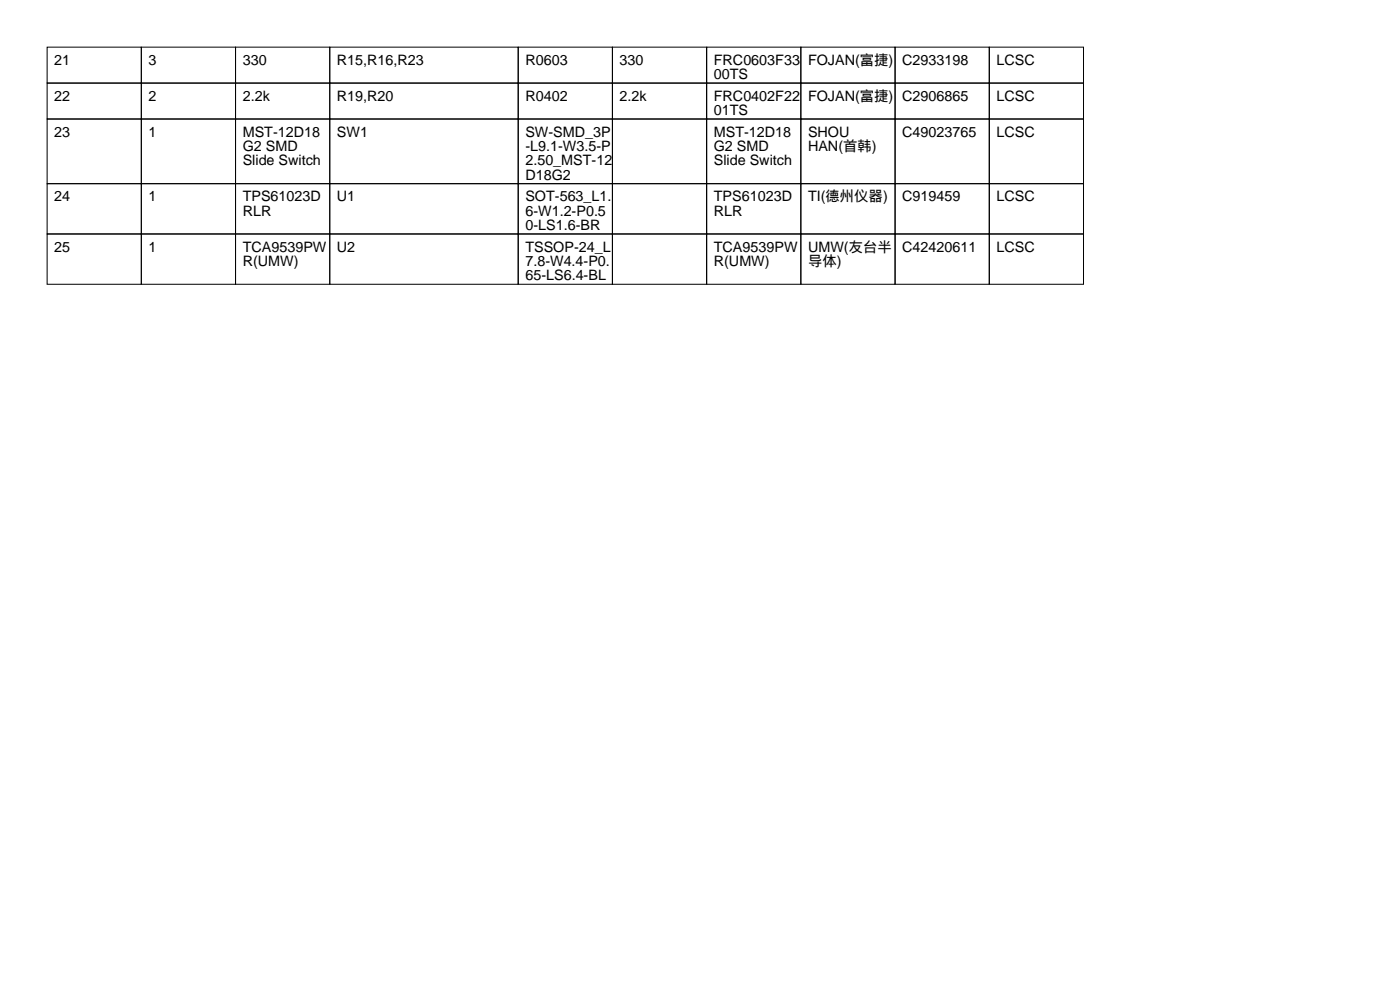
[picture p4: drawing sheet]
<svg xmlns="http://www.w3.org/2000/svg" width="297mm" height="210mm" viewBox="0 0 297 210" stroke-linecap="round" stroke-linejoin="round" font-family="sans-serif">
<defs><g id="words">
<g font-size="3">
<text x="11.5" y="13.7">21</text>
<text x="31.5" y="13.7">3</text>
<text x="51.5" y="13.7">330</text>
<text x="71.5" y="13.7">R15,R16,R23</text>
<text x="111.5" y="13.7">R0603</text>
<text x="131.5" y="13.7">330</text>
<text x="151.5" y="13.7">FRC0603F33</text>
<text x="151.5" y="16.8">00TS</text>
<text x="171.5" y="13.7">FOJAN(富捷)</text>
<text x="191.5" y="13.7">C2933198</text>
<text x="211.5" y="13.7">LCSC</text>
<text x="11.5" y="21.3">22</text>
<text x="31.5" y="21.3">2</text>
<text x="51.5" y="21.3">2.2k</text>
<text x="71.5" y="21.3">R19,R20</text>
<text x="111.5" y="21.3">R0402</text>
<text x="131.5" y="21.3">2.2k</text>
<text x="151.5" y="21.3">FRC0402F22</text>
<text x="171.5" y="21.3">FOJAN(富捷)</text>
<text x="191.5" y="21.3">C2906865</text>
<text x="211.5" y="21.3">LCSC</text>
<text x="11.5" y="29">23</text>
<text x="31.5" y="29">1</text>
<text x="51.5" y="29">MST-12D18</text>
<text x="71.5" y="29">SW1</text>
<text x="111.5" y="29">SW-SMD_3P</text>
<text x="151.5" y="24.4">01TS</text>
<text x="151.5" y="29">MST-12D18</text>
<text x="171.5" y="29">SHOU</text>
<text x="191.5" y="29">C49023765</text>
<text x="211.5" y="29">LCSC</text>
<text x="51.5" y="32">G2 SMD</text>
<text x="51.5" y="35.1">Slide Switch</text>
<text x="111.5" y="32">-L9.1-W3.5-P</text>
<text x="111.5" y="35.1">2.50_MST-12</text>
<text x="151.5" y="32">G2 SMD</text>
<text x="151.5" y="35.1">Slide Switch</text>
<text x="171.5" y="32">HAN(首韩)</text>
<text x="111.5" y="38.1">D18G2</text>
<text x="11.5" y="42.7">24</text>
<text x="31.5" y="42.7">1</text>
<text x="51.5" y="42.7">TPS61023D</text>
<text x="51.5" y="45.7">RLR</text>
<text x="71.5" y="42.7">U1</text>
<text x="111.5" y="42.7">SOT-563_L1.</text>
<text x="111.5" y="45.7">6-W1.2-P0.5</text>
<text x="151.5" y="42.7">TPS61023D</text>
<text x="151.5" y="45.7">RLR</text>
<text x="171.5" y="42.7">TI(德州仪器)</text>
<text x="191.5" y="42.7">C919459</text>
<text x="211.5" y="42.7">LCSC</text>
<text x="11.5" y="53.3">25</text>
<text x="31.5" y="53.3">1</text>
<text x="51.5" y="53.3">TCA9539PW</text>
<text x="71.5" y="53.3">U2</text>
<text x="111.5" y="48.8">0-LS1.6-BR</text>
<text x="111.5" y="53.3">TSSOP-24_L</text>
<text x="151.5" y="53.3">TCA9539PW</text>
<text x="171.5" y="53.3">UMW(友台半</text>
<text x="191.5" y="53.3">C42420611</text>
<text x="211.5" y="53.3">LCSC</text>
<text x="51.5" y="56.4">R(UMW)</text>
<text x="111.5" y="56.4">7.8-W4.4-P0.</text>
<text x="111.5" y="59.4">65-LS6.4-BL</text>
<text x="151.5" y="56.4">R(UMW)</text>
<text x="171.5" y="56.4">导体)</text>
</g>
</g></defs>
<g fill="none" stroke="#000" stroke-width=".21">
<path d="M10 10h20v7.6h-20zM10 17.6h20v7.6h-20zM30 10h20v7.6h-20zM30 17.6h20v7.6h-20zM50 10h20v7.6h-20zM50 17.6h20v7.6h-20zM70 10h40v7.6h-40zM70 17.6h40v7.6h-40zM110 10h20v7.6h-20zM110 17.6h20v7.6h-20zM130 10h20v7.6h-20zM130 17.6h20v7.6h-20z"/>
<path d="M150 10h20v7.6h-20zM150 17.6h20v7.6h-20zM170 10h20v7.6h-20zM170 17.6h20v7.6h-20zM190 10h20v7.6h-20zM190 17.6h20v7.6h-20zM210 10h20v7.6h-20zM210 17.6h20v7.6h-20zM10 25.2h20v13.8h-20zM10 39h20v10.6h-20zM30 25.2h20v13.8h-20zM30 39h20v10.6h-20z"/>
<path d="M50 25.2h20v13.8h-20zM50 39h20v10.6h-20zM70 25.2h40v13.8h-40zM70 39h40v10.6h-40zM110 25.2h20v13.8h-20zM110 39h20v10.6h-20zM130 25.2h20v13.8h-20zM130 39h20v10.6h-20zM150 25.2h20v13.8h-20zM150 39h20v10.6h-20zM170 25.2h20v13.8h-20zM170 39h20v10.6h-20z"/>
<path d="M190 25.2h20v13.8h-20zM190 39h20v10.6h-20zM210 25.2h20v13.8h-20zM210 39h20v10.6h-20zM10 49.6h20v10.7h-20zM30 49.6h20v10.7h-20zM50 49.6h20v10.7h-20zM70 49.6h40v10.7h-40zM110 49.6h20v10.7h-20zM130 49.6h20v10.7h-20zM150 49.6h20v10.7h-20zM170 49.6h20v10.7h-20z"/>
<path d="M190 49.6h20v10.7h-20zM210 49.6h20v10.7h-20z"/>
</g>
<use href="#words"/>
</svg>
